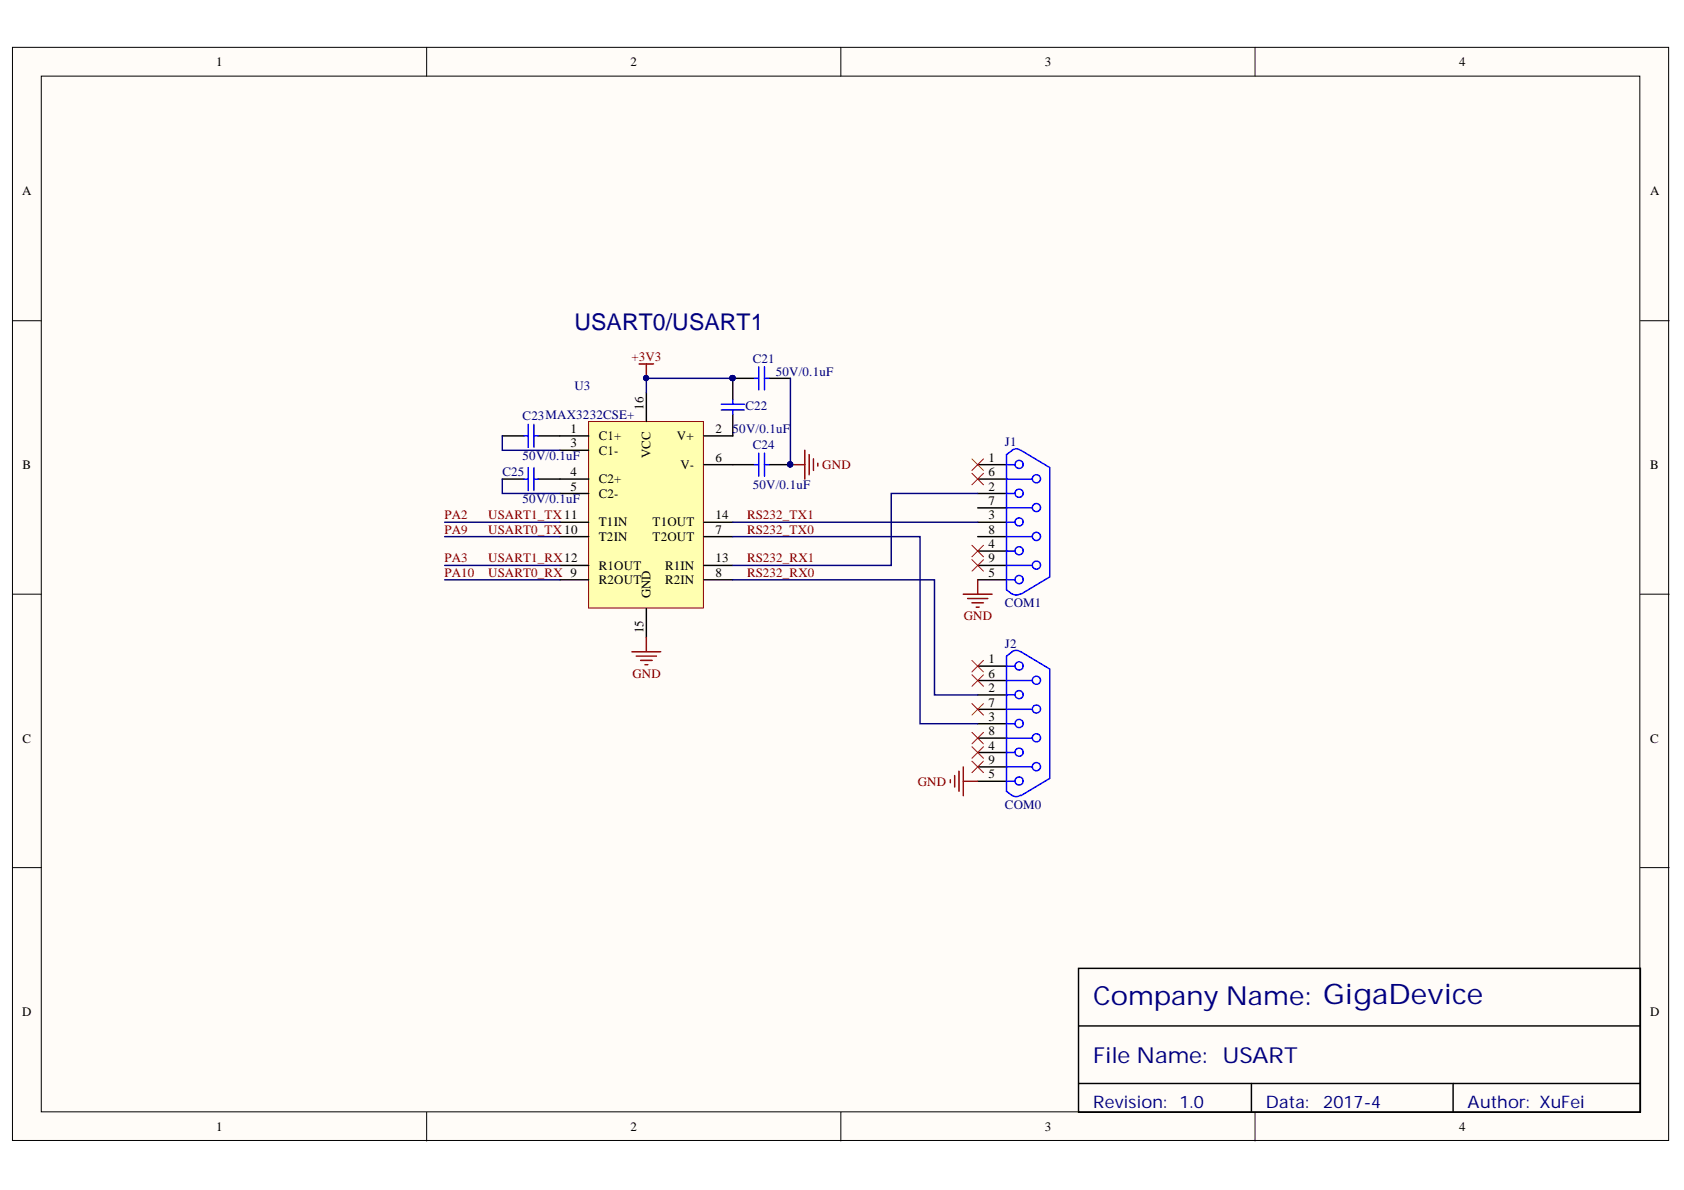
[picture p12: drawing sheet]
<svg xmlns="http://www.w3.org/2000/svg" width="297mm" height="210mm" viewBox="0 0 297 210" stroke-linecap="round" stroke-linejoin="round" font-family="sans-serif">
<defs><g id="words">
<text font-size="4.6" fill="#000080" x="192.8" y="177.2">Company Name: GigaDevice</text>
<text font-size="4.1" fill="#000080" x="101.3" y="58.2">USART0/USART1</text>
<text font-size="3.9" fill="#000080" x="192.8" y="187.6">File Name: USART</text>
<g font-size="3" fill="#000080">
<text x="192.8" y="195.4">Revision:</text>
<text x="208" y="195.4">1.0</text>
<text x="223.3" y="195.4">Data:</text>
<text x="233.4" y="195.4">2017-4</text>
<text x="258.9" y="195.4">Author: XuFei</text>
</g>
<g font-size="2.3">
<text x="38.1" y="11.7">1</text>
<text x="111.2" y="11.7">2</text>
<text x="184.3" y="11.7">3</text>
<text x="257.4" y="11.7">4</text>
<text x="3.9" y="34.5">A</text>
<text x="291.1" y="34.5">A</text>
<text x="100.6" y="76.4">1</text>
<text x="105.6" y="77.7">C1+</text>
<text x="113.5" y="72.3" transform="rotate(-90 113.5 72.3)">16</text>
<text x="119.4" y="77.7">V+</text>
<text x="126.2" y="76.4">2</text>
<text x="4" y="82.7">B</text>
<text x="100.6" y="78.9">3</text>
<text x="100.6" y="84">4</text>
<text x="105.6" y="80.2">C1-</text>
<text x="114.8" y="80.9" transform="rotate(-90 114.8 80.9)">VCC</text>
<text x="120" y="82.7">V-</text>
<text x="126.2" y="81.5">6</text>
<text x="174.4" y="81.5">1</text>
<text x="174.4" y="84">6</text>
<text x="291.1" y="82.7">B</text>
<text x="100.6" y="86.5">5</text>
<text x="105.6" y="85.3">C2+</text>
<text x="105.6" y="87.8">C2-</text>
<text x="174.4" y="86.5">2</text>
<text x="174.4" y="89.1">7</text>
<text x="105.6" y="95.4">T2IN</text>
<text x="105.6" y="92.9">T1IN</text>
<text x="115.1" y="95.4">T2OUT</text>
<text x="115.1" y="92.9">T1OUT</text>
<text x="126.2" y="94.1">7</text>
<text x="126.2" y="91.6">14</text>
<text x="174.4" y="91.6">3</text>
<text x="174.4" y="94.1">8</text>
<text x="105.6" y="100.5">R1OUT</text>
<text x="117.3" y="100.5">R1IN</text>
<text x="126.2" y="101.7">8</text>
<text x="126.2" y="99.2">13</text>
<text x="174.4" y="96.7">4</text>
<text x="174.4" y="99.2">9</text>
<text x="174.4" y="101.7">5</text>
<text x="105.6" y="103">R2OUT</text>
<text x="114.8" y="105.5" transform="rotate(-90 114.8 105.5)">GND</text>
<text x="117.3" y="103">R2IN</text>
<text x="113.5" y="111.7" transform="rotate(-90 113.5 111.7)">15</text>
<text x="174.4" y="117">1</text>
<text x="174.4" y="119.6">6</text>
<text x="174.4" y="122.1">2</text>
<text x="174.4" y="124.6">7</text>
<text x="4" y="131">C</text>
<text x="174.4" y="127.2">3</text>
<text x="174.4" y="129.7">8</text>
<text x="291.1" y="131">C</text>
<text x="174.4" y="132.2">4</text>
<text x="174.4" y="134.8">9</text>
<text x="174.4" y="137.3">5</text>
<text x="3.9" y="179.2">D</text>
<text x="291.1" y="179.2">D</text>
<text x="38.1" y="199.5">1</text>
<text x="111.2" y="199.5">2</text>
<text x="184.3" y="199.5">3</text>
<text x="257.4" y="199.5">4</text>
</g>
<g font-size="2.3" fill="#800000">
<text x="111.4" y="63.7">+3V3</text>
<text x="145" y="82.7">GND</text>
<text x="78.4" y="91.6">PA2</text>
<text x="78.4" y="94.1">PA9</text>
<text x="86.1" y="91.6">USART1_TX 11</text>
<text x="86.1" y="94.1">USART0_TX 10</text>
<text x="131.8" y="91.6">RS232_TX1</text>
<text x="131.8" y="94.1">RS232_TX0</text>
<text x="78.4" y="99.2">PA3</text>
<text x="78.4" y="101.7">PA10</text>
<text x="86.1" y="99.2">USART1_RX12</text>
<text x="86.1" y="101.7">USART0_RX 9</text>
<text x="131.8" y="99.2">RS232_RX1</text>
<text x="131.8" y="101.7">RS232_RX0</text>
<text x="170" y="109.4">GND</text>
<text x="111.6" y="119.6">GND</text>
<text x="161.9" y="138.6">GND</text>
</g>
<g font-size="2.3" fill="#000080">
<text x="132.8" y="64">C21</text>
<text x="101.3" y="68.8">U3</text>
<text x="136.8" y="66.2">50V/0.1uF</text>
<text x="92.2" y="74.1">C23MAX3232CSE+</text>
<text x="129.2" y="76.4">50V/0.1uF</text>
<text x="131.5" y="72.3">C22</text>
<text x="88.6" y="84">C25</text>
<text x="92.2" y="81.2">50V/0.1uF</text>
<text x="132.8" y="79.2">C24</text>
<text x="177.3" y="78.7">J1</text>
<text x="92.2" y="88.8">50V/0.1uF</text>
<text x="132.8" y="86.3">50V/0.1uF</text>
<text x="177.3" y="107.1">COM1</text>
<text x="177.3" y="114.2">J2</text>
<text x="177.3" y="142.6">COM0</text>
</g>
</g></defs>
<g fill="#fffcf8" stroke="#000" stroke-width=".18">
<path d="M2.2 8.4h292.1v192.8h-292.1z"/>
<path d="M7.3 13.4h281.9v182.7h-281.9z"/>
</g>
<path d="M75.3 8.4v5M148.3 8.4v5M221.4 8.4v5M2.2 56.6h5.1M289.3 56.6h5.1M2.2 104.8h5.1M289.3 104.8h5.1M2.2 153h5.1M289.3 153h5.1M75.3 196.2v5.1M148.3 196.2v5.1M221.4 196.2v5.1" fill="none" stroke="#000" stroke-width=".18"/>
<path d="M190.2 170.8h99.1v25.4h-99.1zM190.2 181h99.1M190.2 191.1h99.1M220.7 191.1v5.1M256.3 191.1v5.1" fill="none" stroke="#000" stroke-width=".25"/>
<path d="M103.8 74.3h20.3v32.9h-20.3z" fill="#ffffb0" stroke="#800000" stroke-width=".18"/>
<g fill="none" stroke="#000" stroke-width=".25">
<path d="M88.6 76.9h3.8M95 76.9h8.8M98.8 79.4h5M114 69.3v5M129.3 73.1v3.8h-5.1M133.1 66.7h-3.8v3.8M135.6 66.7h3.8M88.6 84.5h3.8M95 84.5h8.8M98.8 87h5M98.8 94.7h5M98.8 92.1h5"/>
<path d="M98.8 99.7h5M124.2 82h8.9M124.2 94.7h5.1M124.2 92.1h5.1M124.2 99.7h5.1M135.6 82h3.8M172.5 84.5h5M172.5 87h5M172.5 82h5M172.5 94.7h5M172.5 92.1h5M172.5 99.7h5"/>
<path d="M172.5 89.6h5M172.5 97.2h5M98.8 102.3h5M114 107.3v5.1M124.2 102.3h5.1M172.5 102.3h5M172.5 117.5h5M172.5 120h5M172.5 122.6h5M172.5 125.1h5M172.5 127.7h5M172.5 130.2h5"/>
<path d="M172.5 132.7h5M172.5 135.3h5M172.5 137.8h5"/>
</g>
<g fill="none" stroke="#800000" stroke-width=".25">
<path d="M112.7 64.2h2.6M114 64.2v2.5M142 79.4v5.1M139.4 82h2.6M142.7 80.2v3.5M143.5 80.9v2.1M144.2 81.7v.5M111.5 115h5M112.2 115.7h3.6M113 116.5h2M113.8 117.2h.5M114 112.4v2.6"/>
<path d="M169.9 104.8h5.1M170.7 105.6h3.5M171.4 106.3h2.1M172.2 107.1h.5M172.5 102.3v2.5M167.6 137.6v.5M168.4 136.8v2M169.2 136v3.6M169.9 135.3v5M169.9 137.8h2.6"/>
</g>
<g fill="#000080" stroke="#000080" stroke-width=".18">
<circle cx="114" cy="66.7" r=".46"/>
<circle cx="139.4" cy="81.9" r=".46"/>
<circle cx="129.2" cy="66.7" r=".46"/>
</g>
<g fill="none" stroke="#00f" stroke-width=".25">
<path d="M92.4 76.9h.8M93.2 74.9v4M94.2 76.9h.8M94.2 74.9v4M127.2 71.3h4.1M127.2 72.3h4.1M129.3 70.5v.8M129.3 72.3v.8M133.1 66.7h.7M133.8 64.7v4.1M133.8 79.9v4.1M134.8 64.7v4.1"/>
<path d="M134.8 79.9v4.1M134.8 66.7h.8M180 79.5a1.24 1.24 0 0 0-1.5-.1l-1 .8v23.8l1.1 .8M180.1 79.4l5.1 3.1v19.3l-5.1 3M92.4 84.5h.8M93.2 82.5v4M94.2 82.5v4M94.2 84.5h.8M133.1 82h.7M134.8 82h.8M177.5 84.5h4.6M177.5 82h1.6"/>
<path d="M177.5 99.7h4.6M177.5 97.2h1.6M177.5 94.7h4.6M177.5 92.1h1.6M177.5 89.6h4.6M177.5 87h1.6M177.5 102.3h1.6M177.5 117.5h1.6M178.5 114.9a1.23 1.23 0 0 1 1.5 .1M178.6 115l-1.1 .7v23.9l1.1 .7M180 104.7a1.24 1.24 0 0 1-1.4 .1M180.1 115l5.1 3v19.3l-5.1 3"/>
<path d="M177.5 137.8h1.6M177.5 135.3h4.6M177.5 132.7h1.6M177.5 130.2h4.6M177.5 127.7h1.6M177.5 125.1h4.6M177.5 122.6h1.6M177.5 120h4.6M180 140.3a1.23 1.23 0 0 1-1.4 0"/>
<circle cx="179.8" cy="87" r=".72"/>
<circle cx="179.8" cy="92.1" r=".72"/>
<circle cx="179.8" cy="81.9" r=".72"/>
<circle cx="179.8" cy="97.1" r=".72"/>
<circle cx="182.8" cy="94.6" r=".72"/>
<circle cx="182.8" cy="89.5" r=".72"/>
<circle cx="182.8" cy="99.7" r=".72"/>
<circle cx="182.8" cy="84.4" r=".72"/>
<circle cx="179.8" cy="117.5" r=".72"/>
<circle cx="179.8" cy="102.2" r=".72"/>
<circle cx="182.8" cy="120" r=".72"/>
<circle cx="179.8" cy="127.6" r=".72"/>
<circle cx="179.8" cy="122.5" r=".72"/>
<circle cx="179.8" cy="137.8" r=".72"/>
<circle cx="179.8" cy="132.7" r=".72"/>
<circle cx="182.8" cy="135.2" r=".72"/>
<circle cx="182.8" cy="125.1" r=".72"/>
<circle cx="182.8" cy="130.1" r=".72"/>
</g>
<path d="M88.6 76.9v2.5h10.2M129.3 66.7h-15.3v2.6M139.4 66.7v15.3M78.4 92.1h20.4M78.4 99.7h20.4M78.4 94.7h20.4M88.6 84.5v2.5h10.2M129.3 94.7h33v33h10.2M129.3 92.1h43.2M172.5 87h-15.3v12.7h-27.9M78.4 102.3h20.4M129.3 102.3h35.5v20.3h7.7" fill="none" stroke="#000080" stroke-width=".25"/>
<g fill="none" stroke="#f00" stroke-width=".18">
<path d="M171.4 80.9l2.1 2.1M171.4 83.5l2.1 2M171.4 96.2l2.1 2M171.4 98.7l2.1 2M173.5 80.9l-2.1 2.1M173.5 83.5l-2.1 2M173.5 96.2l-2.1 2M173.5 98.7l-2.1 2M171.4 116.5l2.1 2M171.4 119l2.1 2.1M173.5 116.5l-2.1 2M173.5 119l-2.1 2.1"/>
<path d="M171.4 124.1l2.1 2M171.4 129.2l2.1 2M171.4 131.7l2.1 2M171.4 134.3l2.1 2M173.5 124.1l-2.1 2M173.5 129.2l-2.1 2M173.5 131.7l-2.1 2M173.5 134.3l-2.1 2"/>
</g>
<use href="#words"/>
</svg>
